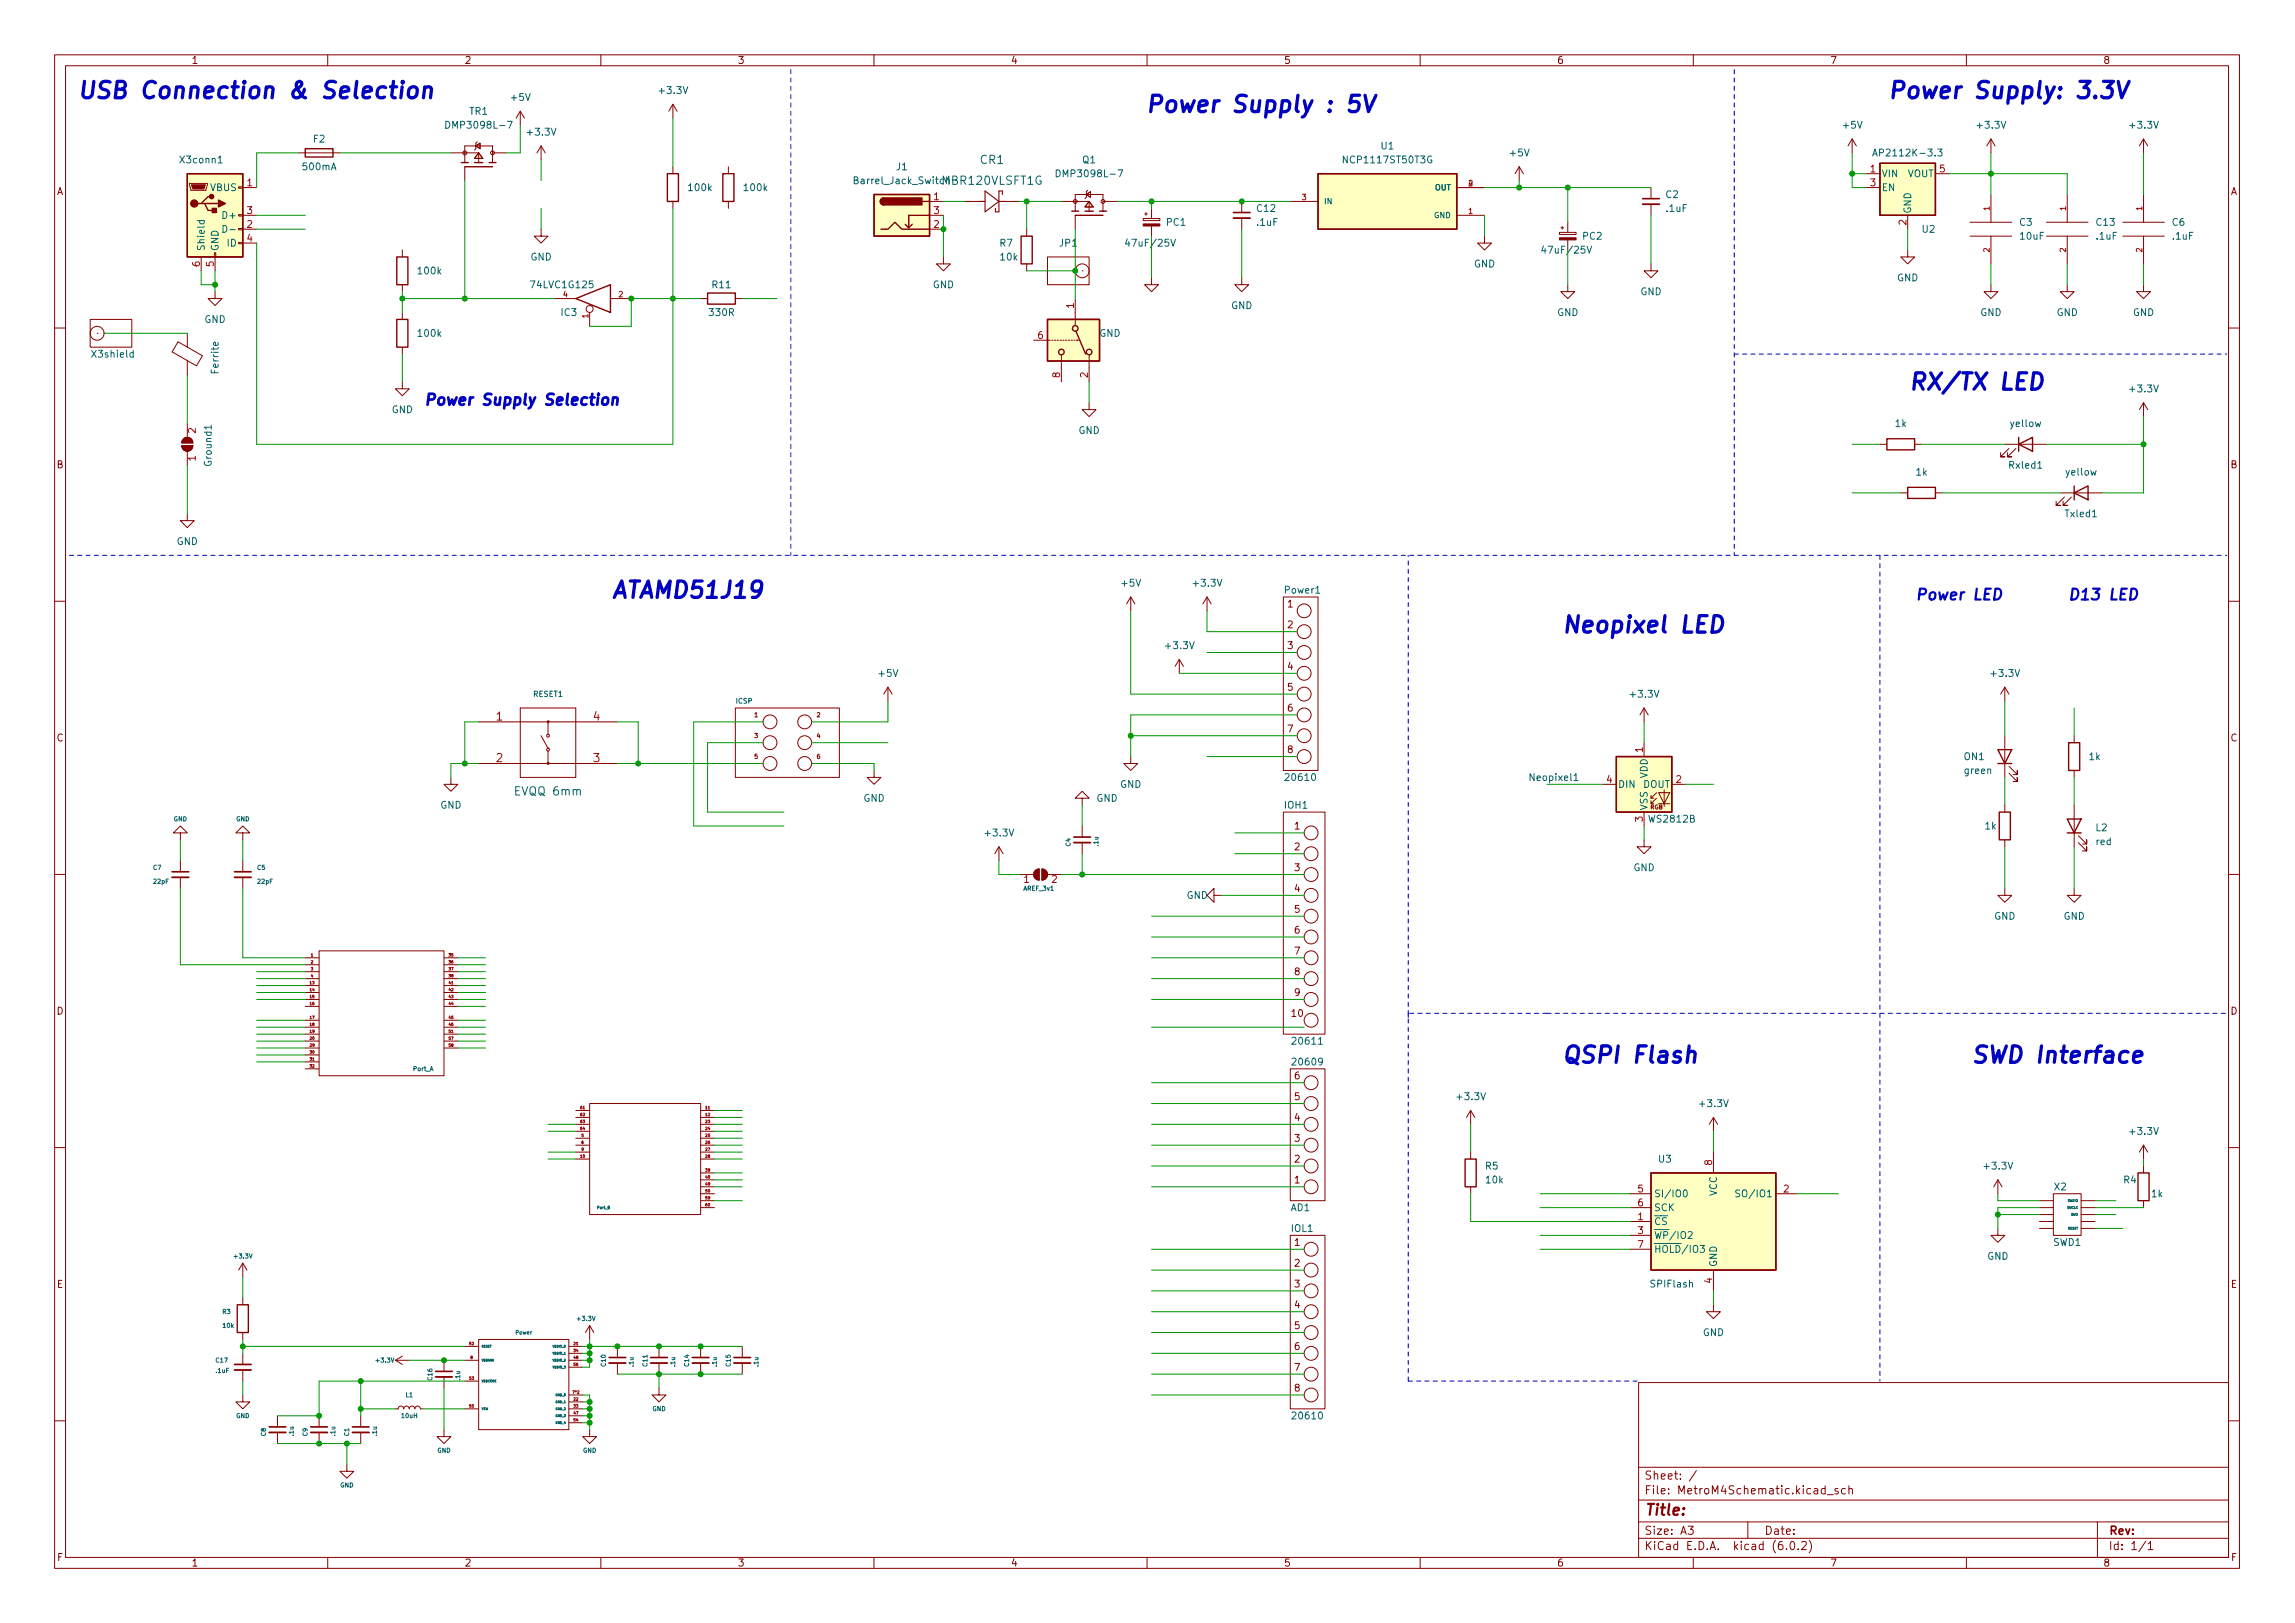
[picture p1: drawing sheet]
<svg xmlns="http://www.w3.org/2000/svg" width="420mm" height="297mm" viewBox="0 0 420 297" stroke-linecap="round" stroke-linejoin="round" font-family="sans-serif">
<defs><g id="words">
<g font-size="4.2" fill="#0000c2">
<text x="14" y="18">USB Connection &amp; Selection</text>
<text x="209.5" y="20.6">Power Supply : 5V</text>
<text x="345.4" y="18">Power Supply: 3.3V</text>
<text x="349.2" y="71.4">RX/TX LED</text>
<text x="111.8" y="109.5">ATAMD51J19</text>
<text x="285.8" y="115.8">Neopixel LED</text>
<text x="285.8" y="194.6">QSPI Flash</text>
<text x="360.7" y="194.6">SWD Interface</text>
</g>
<g font-size="2.8" fill="#0000c2">
<text x="77.5" y="74.2">Power Supply Selection</text>
<text x="350.5" y="109.8">Power LED</text>
<text x="378.5" y="109.8">D13 LED</text>
</g>
<text font-size="2.8" fill="#840000" x="301" y="277.3">Title:</text>
<g font-size="2.1" fill="#006464">
<text x="172.6" y="33.8">MBR120VLSFT1G</text>
<text x="179.5" y="30">CR1</text>
<text x="94.5" y="145.6">EVQQ 6mm</text>
</g>
<g font-size="2.1" fill="#a90000">
<text x="90.9" y="131.9">1</text>
<text x="108.6" y="131.9">4</text>
<text x="90.9" y="139.5">2</text>
<text x="108.6" y="139.5">3</text>
</g>
<g font-size="2.1" fill="#840000">
<text x="301" y="273.5">File: MetroM4Schematic.kicad_sch</text>
<text x="301" y="270.8">Sheet: /</text>
<text x="301" y="280.9">Size: A3</text>
<text x="323" y="280.9">Date:</text>
<text x="386" y="280.9">Rev:</text>
<text x="301" y="283.7">KiCad E.D.A. kicad (6.0.2)</text>
<text x="386" y="283.7">Id: 1/1</text>
</g>
<g font-size="1.8" fill="#840000">
<text x="35" y="11.7">1</text>
<text x="85" y="11.7">2</text>
<text x="135" y="11.7">3</text>
<text x="185" y="11.7">4</text>
<text x="235" y="11.7">5</text>
<text x="285" y="11.7">6</text>
<text x="335" y="11.7">7</text>
<text x="385" y="11.7">8</text>
<text x="10.3" y="35.7">A</text>
<text x="408.3" y="35.7">A</text>
<text x="10.3" y="85.7">B</text>
<text x="408.3" y="85.7">B</text>
<text x="235.7" y="111.2">1</text>
<text x="235.7" y="115">2</text>
<text x="235.7" y="118.8">3</text>
<text x="235.7" y="122.6">4</text>
<text x="235.7" y="126.4">5</text>
<text x="235.7" y="130.2">6</text>
<text x="10.3" y="135.7">C</text>
<text x="235.7" y="134">7</text>
<text x="235.7" y="137.8">8</text>
<text x="408.3" y="135.7">C</text>
<text x="237" y="151.8">1</text>
<text x="237" y="155.6">2</text>
<text x="237" y="159.4">3</text>
<text x="237" y="163.2">4</text>
<text x="237" y="167">5</text>
<text x="237" y="170.9">6</text>
<text x="237" y="174.7">7</text>
<text x="237" y="178.5">8</text>
<text x="10.3" y="185.7">D</text>
<text x="237" y="182.3">9</text>
<text x="408.3" y="185.7">D</text>
<text x="236.5" y="186.1">10</text>
<text x="237" y="197.5">6</text>
<text x="237" y="201.3">5</text>
<text x="237" y="209">3</text>
<text x="237" y="205.1">4</text>
<text x="237" y="212.8">2</text>
<text x="237" y="216.6">1</text>
<text x="237" y="228">1</text>
<text x="237" y="231.8">2</text>
<text x="10.4" y="235.7">E</text>
<text x="237" y="235.6">3</text>
<text x="237" y="239.4">4</text>
<text x="408.4" y="235.7">E</text>
<text x="237" y="243.2">5</text>
<text x="237" y="247.1">6</text>
<text x="237" y="250.9">7</text>
<text x="237" y="254.7">8</text>
<text x="10.4" y="285.7">F</text>
<text x="35" y="286.7">1</text>
<text x="85" y="286.7">2</text>
<text x="135" y="286.7">3</text>
<text x="185" y="286.7">4</text>
<text x="235" y="286.7">5</text>
<text x="285" y="286.7">6</text>
<text x="335" y="286.7">7</text>
<text x="385" y="286.7">8</text>
<text x="408.4" y="285.7">F</text>
</g>
<g font-size="1.8" fill="#006464">
<text x="120.9" y="17.2">+3.3V</text>
<text x="82.4" y="23.5">DMP3098L-7</text>
<text x="86" y="21">TR1</text>
<text x="93.7" y="18.5">+5V</text>
<text x="337.5" y="23.5">+5V</text>
<text x="362.2" y="23.5">+3.3V</text>
<text x="390.1" y="23.5">+3.3V</text>
<text x="33.1" y="29.9">X3conn1</text>
<text x="57.4" y="26.1">F2</text>
<text x="96.7" y="24.8">+3.3V</text>
<text x="198.2" y="29.9">Q1</text>
<text x="246.3" y="29.9">NCP1117ST50T3G</text>
<text x="252.9" y="27.3">U1</text>
<text x="276.5" y="28.6">+5V</text>
<text x="343.9" y="28.6">AP2112K-3.3</text>
<text x="38.5" y="35">VBUS</text>
<text x="55.5" y="31.2">500mA</text>
<text x="126.2" y="35">100k</text>
<text x="136.3" y="35">100k</text>
<text x="156.7" y="33.7">Barrel_Jack_Switch</text>
<text x="164.1" y="31.2">J1</text>
<text x="194.1" y="32.4">DMP3098L-7</text>
<text x="344.4" y="32.4">VIN</text>
<text x="344.4" y="35">EN</text>
<text x="349.2" y="32.4">VOUT</text>
<text x="41.1" y="40">D+</text>
<text x="213.6" y="41.3">PC1</text>
<text x="230.2" y="41.3">.1uF</text>
<text x="230.2" y="38.8">C12</text>
<text x="305" y="36.2">C2</text>
<text x="305.1" y="38.8">.1uF</text>
<text x="349.9" y="39.2" transform="rotate(-90 349.9 39.2)">GND</text>
<text x="369.8" y="41.3">C3</text>
<text x="383.8" y="41.3">C13</text>
<text x="397.7" y="41.3">C6</text>
<text x="37.5" y="46" transform="rotate(-90 37.5 46)">Shield</text>
<text x="40" y="46" transform="rotate(-90 40 46)">GND</text>
<text x="41.7" y="45.1">ID</text>
<text x="97.1" y="47.7">GND</text>
<text x="183.1" y="45.1">R7</text>
<text x="183.2" y="47.7">10k</text>
<text x="194" y="45.1">JP1</text>
<text x="206.7" y="45.1">47uF/25V</text>
<text x="282.9" y="46.4">47uF/25V</text>
<text x="289.8" y="43.9">PC2</text>
<text x="351.9" y="42.6">U2</text>
<text x="369.9" y="43.9">10uF</text>
<text x="383.8" y="43.9">.1uF</text>
<text x="397.8" y="43.9">.1uF</text>
<text x="76.6" y="50.2">100k</text>
<text x="97.5" y="52.7">74LVC1G125</text>
<text x="130.5" y="52.7">R11</text>
<text x="170.8" y="52.7">GND</text>
<text x="269.8" y="48.9">GND</text>
<text x="347.3" y="51.5">GND</text>
<text x="37.4" y="59.1">GND</text>
<text x="102.8" y="57.8">IC3</text>
<text x="130" y="57.8">330R</text>
<text x="225.4" y="56.6">GND</text>
<text x="285.1" y="57.8">GND</text>
<text x="300.3" y="54">GND</text>
<text x="362.5" y="57.8">GND</text>
<text x="376.5" y="57.8">GND</text>
<text x="390.5" y="57.8">GND</text>
<text x="17" y="65.4">X3shield</text>
<text x="76.6" y="61.6">100k</text>
<text x="201.2" y="61.6">GND</text>
<text x="40" y="68.2" transform="rotate(-90 40 68.2)">Ferrite</text>
<text x="390.1" y="71.8">+3.3V</text>
<text x="71.7" y="75.6">GND</text>
<text x="197.4" y="79.4">GND</text>
<text x="347" y="78.1">1k</text>
<text x="368.1" y="78.1">yellow</text>
<text x="38.7" y="85.2" transform="rotate(-90 38.7 85.2)">Ground1</text>
<text x="350.8" y="87">1k</text>
<text x="367.9" y="85.8">Rxled1</text>
<text x="378.3" y="87">yellow</text>
<text x="378.2" y="94.7">Txled1</text>
<text x="32.3" y="99.7">GND</text>
<text x="205.4" y="107.4">+5V</text>
<text x="218.6" y="107.4">+3.3V</text>
<text x="235.3" y="108.6">Power1</text>
<text x="213.6" y="118.8">+3.3V</text>
<text x="161" y="123.9">+5V</text>
<text x="364.7" y="123.9">+3.3V</text>
<text x="298.7" y="127.7">+3.3V</text>
<text x="235.6" y="142.9">20610</text>
<text x="280.3" y="142.9">Neopixel1</text>
<text x="301.6" y="142.5" transform="rotate(-90 301.6 142.5)">VDD</text>
<text x="359.6" y="139.1">ON1</text>
<text x="359.7" y="141.6">green</text>
<text x="382.5" y="139.1">1k</text>
<text x="80.6" y="148">GND</text>
<text x="158.1" y="146.7">GND</text>
<text x="200.7" y="146.7">GND</text>
<text x="205" y="144.2">GND</text>
<text x="235.2" y="148">IOH1</text>
<text x="296.2" y="144.2">DIN</text>
<text x="300.8" y="144.2">DOUT</text>
<text x="301.6" y="148.4" transform="rotate(-90 301.6 148.4)">VSS</text>
<text x="180.5" y="153.1">+3.3V</text>
<text x="302" y="150.5">WS2812B</text>
<text x="363.4" y="151.8">1k</text>
<text x="383.7" y="152.1">L2</text>
<text x="383.8" y="154.7">red</text>
<text x="299" y="159.4">GND</text>
<text x="217.2" y="164.5">GND</text>
<text x="365.1" y="168.3">GND</text>
<text x="377.8" y="168.3">GND</text>
<text x="236.9" y="191.2">20611</text>
<text x="236.9" y="195">20609</text>
<text x="266.9" y="201.3">+3.3V</text>
<text x="311.4" y="202.6">+3.3V</text>
<text x="390.1" y="207.7">+3.3V</text>
<text x="272" y="214">R5</text>
<text x="303.7" y="212.8">U3</text>
<text x="363.4" y="214">+3.3V</text>
<text x="236.3" y="221.7">AD1</text>
<text x="272.1" y="216.6">10k</text>
<text x="302.8" y="219.1">SI/IO0</text>
<text x="302.8" y="221.7">SCK</text>
<text x="314.3" y="218.9" transform="rotate(-90 314.3 218.9)">VCC</text>
<text x="318.7" y="219.1">SO/IO1</text>
<text x="376.1" y="217.8">X2</text>
<text x="388.8" y="216.6">R4</text>
<text x="393.9" y="219.1">1k</text>
<text x="236.4" y="225.5">IOL1</text>
<text x="302.8" y="224.2">~{CS}</text>
<text x="302.8" y="226.7">~{WP}/IO2</text>
<text x="302.8" y="229.3">~{HOLD}/IO3</text>
<text x="314.3" y="231.9" transform="rotate(-90 314.3 231.9)">GND</text>
<text x="363.8" y="230.5">GND</text>
<text x="375.9" y="228">SWD1</text>
<text x="302.3" y="235.6">SPIFlash</text>
<text x="311.7" y="244.5">GND</text>
<text x="236.9" y="259.8">20610</text>
</g>
<g font-size="1.8" fill="#a90000">
<text x="45.2" y="34.1">1</text>
<text x="342.4" y="31.5">1</text>
<text x="342.4" y="34.1">3</text>
<text x="355.1" y="31.5">5</text>
<text x="45.2" y="41.7">2</text>
<text x="45.2" y="39.2">3</text>
<text x="171" y="36.6">1</text>
<text x="171" y="41.7">2</text>
<text x="171" y="39.2">3</text>
<text x="349" y="41.2" transform="rotate(-90 349 41.2)">2</text>
<text x="45.2" y="44.2">4</text>
<text x="36.6" y="48.8" transform="rotate(-90 36.6 48.8)">6</text>
<text x="39.1" y="48.8" transform="rotate(-90 39.1 48.8)">5</text>
<text x="196.6" y="56.4" transform="rotate(-90 196.6 56.4)">1</text>
<text x="190" y="62">6</text>
<text x="194.1" y="69.1" transform="rotate(-90 194.1 69.1)">8</text>
<text x="199.1" y="69.1" transform="rotate(-90 199.1 69.1)">2</text>
<text x="35.8" y="79.3" transform="rotate(-90 35.8 79.3)">2</text>
<text x="35.8" y="84.3" transform="rotate(-90 35.8 84.3)">1</text>
<text x="300.7" y="137.7" transform="rotate(-90 300.7 137.7)">1</text>
<text x="294.1" y="143.3">4</text>
<text x="306.8" y="143.3">2</text>
<text x="300.7" y="150.4" transform="rotate(-90 300.7 150.4)">3</text>
<text x="187.5" y="161.6">1</text>
<text x="192.5" y="161.6">2</text>
<text x="313.4" y="213.3" transform="rotate(-90 313.4 213.3)">8</text>
<text x="299.9" y="218.2">5</text>
<text x="299.9" y="220.8">6</text>
<text x="326.5" y="218.2">2</text>
<text x="299.9" y="223.3">1</text>
<text x="299.9" y="225.8">3</text>
<text x="299.9" y="228.4">7</text>
<text x="313.4" y="234.8" transform="rotate(-90 313.4 234.8)">4</text>
</g>
<g font-size="1.4" fill="#006464">
<text x="262.7" y="34.8">OUT</text>
<text x="242.3" y="37.4">IN</text>
<text x="262.5" y="39.9">GND</text>
<text x="97.6" y="127.5">RESET1</text>
</g>
<g font-size="1.4" fill="#a90000">
<text x="268.8" y="34.1">2</text>
<text x="238.4" y="36.6">3</text>
<text x="268.8" y="39.2">1</text>
<text x="364.2" y="38.5" transform="rotate(-90 364.2 38.5)">1</text>
<text x="378.2" y="38.5" transform="rotate(-90 378.2 38.5)">1</text>
<text x="392.2" y="38.5" transform="rotate(-90 392.2 38.5)">1</text>
<text x="364.2" y="46.2" transform="rotate(-90 364.2 46.2)">2</text>
<text x="378.2" y="46.2" transform="rotate(-90 378.2 46.2)">2</text>
<text x="392.2" y="46.2" transform="rotate(-90 392.2 46.2)">2</text>
<text x="103.1" y="54.4">4</text>
<text x="107.7" y="58.2" transform="rotate(-90 107.7 58.2)">1</text>
<text x="113.3" y="54.4">2</text>
</g>
<text font-size="1.3" fill="#006464" x="134.8" y="128.8">ICSP</text>
<g font-size="1.1" fill="#840000">
<text x="138.1" y="131.2">1</text>
<text x="149.6" y="131.2">2</text>
<text x="138.1" y="135.1">3</text>
<text x="149.6" y="135.1">4</text>
<text x="138.1" y="138.9">5</text>
<text x="149.6" y="138.9">6</text>
<text x="302.1" y="148.1">RGB</text>
</g>
<g font-size="1.1" fill="#006464">
<text x="31.8" y="150.3">GND</text>
<text x="43.2" y="150.3">GND</text>
<text x="196" y="154.9" transform="rotate(-90 196 154.9)">C4</text>
<text x="201.1" y="154.8" transform="rotate(-90 201.1 154.8)">.1u</text>
<text x="28.1" y="159.2">C7</text>
<text x="28.2" y="161.7">22pF</text>
<text x="47.1" y="159.2">C5</text>
<text x="47.2" y="161.7">22pF</text>
<text x="187.4" y="163">AREF_3v1</text>
<text x="75.6" y="196">Port_A</text>
<text x="43" y="230.3">+3.3V</text>
<text x="40.8" y="240.5">R3</text>
<text x="40.8" y="243">10k</text>
<text x="105.8" y="241.7">+3.3V</text>
<text x="39.6" y="251.3">.1uF</text>
<text x="39.6" y="249.4">C17</text>
<text x="68.9" y="249.4">+3.3V</text>
<text x="110.9" y="250" transform="rotate(-90 110.9 250)">C10</text>
<text x="116" y="250.1" transform="rotate(-90 116 250.1)">.1u</text>
<text x="118.5" y="250" transform="rotate(-90 118.5 250)">C11</text>
<text x="123.6" y="250.1" transform="rotate(-90 123.6 250.1)">.1u</text>
<text x="126.1" y="250" transform="rotate(-90 126.1 250)">C14</text>
<text x="131.2" y="250.1" transform="rotate(-90 131.2 250.1)">.1u</text>
<text x="133.8" y="250" transform="rotate(-90 133.8 250)">C15</text>
<text x="138.8" y="250.1" transform="rotate(-90 138.8 250.1)">.1u</text>
<text x="74.3" y="255.7">L1</text>
<text x="79.1" y="252.6" transform="rotate(-90 79.1 252.6)">C16</text>
<text x="84.2" y="252.6" transform="rotate(-90 84.2 252.6)">.1u</text>
<text x="43.2" y="259.5">GND</text>
<text x="48.7" y="262.8" transform="rotate(-90 48.7 262.8)">C8</text>
<text x="53.7" y="262.7" transform="rotate(-90 53.7 262.7)">.1u</text>
<text x="56.3" y="262.8" transform="rotate(-90 56.3 262.8)">C9</text>
<text x="61.4" y="262.7" transform="rotate(-90 61.4 262.7)">.1u</text>
<text x="63.9" y="262.8" transform="rotate(-90 63.9 262.8)">C1</text>
<text x="69" y="262.7" transform="rotate(-90 69 262.7)">.1u</text>
<text x="73.6" y="259.5">10uH</text>
<text x="119.4" y="258.2">GND</text>
<text x="80" y="265.9">GND</text>
<text x="106.7" y="265.9">GND</text>
<text x="62.3" y="272.2">GND</text>
</g>
<text font-size="1" fill="#006464" x="94.4" y="244.2">Power</text>
<g font-size=".7" fill="#a90000">
<text x="56.9" y="175">1</text>
<text x="56.9" y="176.3">2</text>
<text x="56.9" y="177.6">3</text>
<text x="56.9" y="178.9">4</text>
<text x="82.2" y="175">35</text>
<text x="82.2" y="176.3">36</text>
<text x="82.2" y="177.6">37</text>
<text x="82.2" y="178.9">38</text>
<text x="56.7" y="180.1">13</text>
<text x="56.7" y="181.4">14</text>
<text x="56.7" y="182.7">15</text>
<text x="56.7" y="183.9">16</text>
<text x="82.2" y="180.1">41</text>
<text x="82.2" y="181.4">42</text>
<text x="82.2" y="182.7">43</text>
<text x="82.2" y="183.9">44</text>
<text x="56.7" y="186.5">17</text>
<text x="56.7" y="187.7">18</text>
<text x="56.7" y="189">19</text>
<text x="56.7" y="190.3">20</text>
<text x="56.7" y="191.6">29</text>
<text x="82.2" y="186.5">45</text>
<text x="82.2" y="187.7">46</text>
<text x="82.2" y="189">51</text>
<text x="82.2" y="190.3">57</text>
<text x="82.2" y="191.6">58</text>
<text x="56.7" y="192.8">30</text>
<text x="56.7" y="194.1">31</text>
<text x="56.7" y="195.4">32</text>
<text x="106.3" y="203">61</text>
<text x="129.2" y="203">11</text>
<text x="106.3" y="204.3">62</text>
<text x="106.3" y="205.5">63</text>
<text x="106.3" y="206.8">64</text>
<text x="106.5" y="208.1">5</text>
<text x="106.5" y="209.3">6</text>
<text x="129.2" y="204.3">12</text>
<text x="129.2" y="205.5">23</text>
<text x="129.2" y="206.8">24</text>
<text x="129.2" y="208.1">25</text>
<text x="129.2" y="209.3">26</text>
<text x="106.3" y="211.9">10</text>
<text x="106.5" y="210.6">9</text>
<text x="129.2" y="210.6">27</text>
<text x="129.2" y="211.9">28</text>
<text x="129.2" y="214.4">39</text>
<text x="129.2" y="215.7">40</text>
<text x="129.2" y="217">49</text>
<text x="129.2" y="218.2">50</text>
<text x="129.2" y="219.5">59</text>
<text x="129.2" y="220.8">60</text>
<text x="86" y="246.2">52</text>
<text x="86.1" y="248.7">8</text>
<text x="105" y="246.2">21</text>
<text x="105" y="247.4">34</text>
<text x="105" y="248.7">48</text>
<text x="105" y="250">56</text>
<text x="86" y="252.5">53</text>
<text x="86" y="257.6">55</text>
<text x="104.9" y="255.1">7*2</text>
<text x="105" y="256.3">22</text>
<text x="105" y="257.6">33</text>
<text x="105" y="258.9">47</text>
<text x="105" y="260.1">54</text>
</g>
<text font-size=".7" fill="#006464" x="109.3" y="221.3">Port_B</text>
<g font-size=".6" fill="#006464">
<text x="378.4" y="221.2">SWCLK</text>
<text x="378.6" y="219.9">SWDIO</text>
<text x="378.6" y="225">RESET</text>
<text x="379.2" y="222.5">SWO</text>
<text x="88.1" y="246.6">RESET</text>
<text x="88.1" y="249.2">VDDANA</text>
<text x="101.3" y="246.6">VDDIO_0</text>
<text x="101.3" y="247.9">VDDIO_1</text>
<text x="101.3" y="249.2">VDDIO_2</text>
<text x="101.3" y="250.4">VDDIO_3</text>
<text x="88.1" y="253">VDDCORE</text>
<text x="101.8" y="256.8">GND_1</text>
<text x="101.8" y="255.5">GND_0</text>
<text x="88.1" y="258">VSW</text>
<text x="101.8" y="258">GND_2</text>
<text x="101.8" y="259.3">GND_3</text>
<text x="101.8" y="260.6">GND_4</text>
</g>
</g></defs>
<g fill="none" stroke="#840000" stroke-width=".18">
<path d="M10 10h400v277h-400zM12 12h396v273h-396zM60 10v2M110 10v2M123.2 19.1l-.8 1.3M123.2 19.1v2.5M123.2 19.1l.8 1.3M160 10v2M210 10v2M260 10v2M310 10v2M360 10v2"/>
<path d="M34.7 33.6h3.3v.2l-.3 1h-2.8zM43.7 39.3h.7v.2h-.7zM43.7 34.2h.7v.3h-.7zM44.4 34.3h2.6M44.4 39.4h2.6M54.6 28h7.6M82.5 28h5.1M85.1 29.8v-3.1h5.1v3.1M85.1 30.5v2.6M87.1 26.7l.8-.5v1zM87.4 25.9l-.3 .3v1l-.2 .3M87.6 28l.8 1h-1.5z"/>
<path d="M87.6 28v1.8M90.2 28h2.5M95.2 20.4l.8 1.2M95.2 20.4l-.7 1.2M95.2 20.4v2.5M99.1 26.7l-.8 1.3M99.1 26.7v2.5M99.1 26.7l.7 1.3M123.2 30.5v1.3M123.2 36.9v1.2M133.3 30.5v1.3M133.3 36.9v1.2"/>
<path d="M170.2 39.4h2.5M170.2 36.9h2.5M176.5 36.9h2.6M184.1 36.9h2.6M194.3 36.9h5.1M196.8 38.6v-3h5.1v3M196.8 39.4v2.5M198.9 35.6l.7-.5v1zM199.1 34.8l-.2 .3v1l-.3 .3M199.4 36.9l.8 1h-1.6zM199.4 36.9v1.7M201.9 36.9h2.6"/>
<path d="M209.3 40h3v.4h-3zM209.5 39.2h.6M209.8 38.9v.5M210.8 38.1v1.9M227.3 36.9v2M227.3 39.9v2M236.2 36.9h5.1M266.7 34.3h5.1M266.7 39.4h5.1M278.1 30.5l-.7 1.3M278.1 30.5v2.6M278.1 30.5l.8 1.3"/>
<path d="M302.3 34.3v2.1M302.3 37.4v2M339.1 25.4l-.8 1.3M339.1 25.4v2.6M339.1 25.4l.8 1.3M341.6 34.3h2.6M341.6 31.8h2.6M349.2 39.4v2.5M354.3 31.8h2.6M364.5 25.4l-.8 1.3M364.5 25.4v2.6M364.5 35.6v5.1"/>
<path d="M364.5 25.4l.8 1.3M378.5 35.6v5.1M392.4 25.4l-.7 1.3M392.4 25.4v2.6M392.4 35.6v5.1M392.4 25.4l.8 1.3M16.5 58.5h7.6v5h-7.6zM36.8 47v2.6M39.2 46.3h.3v.7h-.3zM39.4 53.4v1.2h1.2l-1.2 1.3-1.3-1.3h1.3M39.4 47v2.6M43.7 44.4h.7v.2h-.7z"/>
<path d="M43.7 41.8h.7v.3h-.7zM44.4 41.9h2.6M44.4 44.5h2.6M73.7 45.8v1.2M73.7 52.1v1.3M73.7 57.2v1.3M99.1 41.9v1.3h1.2l-1.2 1.3-1.3-1.3h1.3M101.6 54.6h3.8M107.9 57.2v2.5M111.8 54.6h3.8M128.3 54.6h1.2M134.6 54.6h1.3"/>
<path d="M170.2 41.9h2.5M172.7 47v1.3h1.3l-1.3 1.3-1.3-1.3h1.3M188 41.9v1.3M188 48.3v1.3M191.8 47h7.6v5.1h-7.6zM196.8 49.6h.1M196.8 54.6v4.9M198.1 49.6h.1M210.8 50.8v1.3h1.3l-1.3 1.3-1.3-1.3h1.3M210.8 41.4v1.8M227.3 50.8v1.3h1.3l-1.3 1.3-1.2-1.3h1.2M271.8 43.2v1.3h1.2l-1.2 1.3-1.3-1.3h1.3"/>
<path d="M285.5 42.5h3v.4h-3zM285.7 41.7h.6M286 41.4v.5M287 52.1v1.3h1.3l-1.3 1.2-1.3-1.2h1.3M287 40.7v1.8M287 43.9v1.9M302.3 48.3v1.3h1.2l-1.2 1.2-1.3-1.2h1.3M349.2 45.8v1.2h1.3l-1.3 1.3-1.2-1.3h1.2M360.7 43.2h7.6M360.7 40.7h7.6M364.5 52.1v1.3h1.3l-1.3 1.2-1.3-1.2h1.3M364.5 43.2v5.1"/>
<path d="M374.6 43.2h7.7M374.6 40.7h7.7M378.5 52.1v1.3h1.2l-1.2 1.2-1.3-1.2h1.3M378.5 43.2v5.1M388.6 43.2h7.6M388.6 40.7h7.6M392.4 52.1v1.3h1.3l-1.3 1.2-1.2-1.2h1.2M392.4 43.2v5.1M10 60h2M17.8 61h.1M19 61h.1M32.6 62.5l4.5 2.6-1.1 1.9-4.5-2.6z"/>
<path d="M34.3 61v2.5M34.3 66v2.6M34.3 77.5v2.5M73.7 69.9v1.3h1.2l-1.2 1.2-1.3-1.2h1.3M73.7 63.5v1.3M189.2 62.3h3.1M192.5 62.3h.3M193 62.3h.3M193.5 62.3h.3M194.1 62.3h.2M194.3 65.1v4.8M194.6 62.3h.2"/>
<path d="M195.1 62.3h.2M195.6 62.3h.2M196.1 62.3h.2M196.6 62.3h.2M197.1 62.3h.3M199.4 73.7v1.3h1.3l-1.3 1.2-1.3-1.2h1.3M199.4 65.1v4.8M392.4 73.7v2.5M392.4 73.7l-.7 1.3M392.4 73.7l.8 1.3M408 60h2M33.3 81.6h2a1.02 1.02 0 0 1-1 1 1.02 1.02 0 0 1-1-1z"/>
<path d="M33.6 80.3a1.02 1.02 0 0 1 1.1-.2 1.02 1.02 0 0 1 .6 1h-2zM34.3 94v1.3h1.3l-1.3 1.3-1.3-1.3h1.3M34.3 82.6v2.5M344.2 81.3h1.2M348 90.2h1.2M350.5 81.3h1.3M354.3 90.2h1.3M367 81.3h7.6M367.8 82.1l-1.5 1.5h.7h-.7v-.8M369.1 82.1l-1.6 1.5h.8h-.8v-.8M377.2 90.2h7.6M378 91l-1.6 1.5h.8h-.8v-.8"/>
<path d="M379.2 91l-1.5 1.5h.8h-.8v-.8M10 110h2M207 109.3l-.8 1.2M207 109.3v2.5M207 109.3l.8 1.2M221 109.3l-.8 1.2M221 109.3v2.5M221 109.3l.7 1.2M234.9 109.3h6.4v31.7h-6.4zM408 110h2M87.6 132.1h25.4M87.6 139.7h25.4"/>
<path d="M95.2 129.6h10.2v12.7h-10.2zM99.1 134.7l1.2 2.2M100.3 136.9h.1M100.3 134.4h.1M100.3 132.1v2.3M100.3 137.5v2.2M134.6 129.6h19.1v12.7h-19.1zM139.7 137.2h.1M162.6 125.8l-.8 1.2M162.6 125.8v2.5M162.6 125.8l.7 1.2M207 138.5v1.2h1.3l-1.3 1.3-1.3-1.3h1.3"/>
<path d="M215.9 120.7l-.8 1.3M215.9 120.7v2.5M215.9 120.7l.8 1.3M301 129.6l-.8 1.2M301 129.6v2.5M301 135.9v2.6M301 129.6l.8 1.2M367 125.8v2.5M367 134.7v7.6M367 125.8l-.7 1.2M367 125.8l.8 1.2M379.7 134.7v1.2"/>
<path d="M33 152.4h1.3l-1.3-1.2-1.3 1.2h1.3v1.3M33 157.5v2M44.4 152.4h1.3l-1.3-1.2-1.2 1.2h1.2v1.3M44.4 157.5v2M82.5 142.3v1.2h1.3l-1.3 1.3-1.2-1.3h1.2M160 141v1.3h1.3l-1.3 1.2-1.3-1.2h1.3M182.9 155l-.8 1.2M182.9 155v2.5M182.9 155l.7 1.2M189.5 159.3l.7-.3v2.1a1.02 1.02 0 0 1-.9-.7 1.02 1.02 0 0 1 .2-1.1zM190.8 159a1.02 1.02 0 0 1 1 1.1 1.02 1.02 0 0 1-1 1zM198.1 146.1h1.3l-1.3-1.3-1.3 1.3h1.3v1.3"/>
<path d="M198.1 151.2v2M198.1 154.2v2M234.9 148.6h7.7v40.7h-7.7zM293.4 143.5h2.5M301 153.7v1.3h1.3l-1.3 1.2-1.3-1.2h1.3M301 148.6v2.6M302.3 146.1h.5M303.3 146.1l-1 1v-.5M303.3 145.1l-1 1v-.5M303.7 145.1h2l-1 2zM303.7 147.1h2M304.7 144.6v3"/>
<path d="M306.1 143.5h2.5M367 147.4v1.2M367 153.7v1.3M367.8 141.5l1.5 1.5v-.7v.7h-.7M367.8 140.2l1.5 1.6v-.8v.8h-.7M379.7 141v1.3M379.7 147.4v7.6M380.5 154.2l1.5 1.5v-.7v.7h-.7M380.5 152.9l1.5 1.6v-.8v.8h-.7M10 160h2M33 160.6v2M44.4 160.6v2"/>
<path d="M55.9 175.3h2.5M55.9 176.6h2.5M55.9 177.8h2.5M55.9 179.1h2.5M58.4 174h22.9v22.9h-22.9zM81.3 175.3h2.5M81.3 176.6h2.5M81.3 177.8h2.5M81.3 179.1h2.5M186.7 160.1h2.5M191.8 160.1h2.5M222.2 163.9v-1.3l-1.2 1.3 1.2 1.2v-1.2h1.3"/>
<path d="M367 162.6v1.3h1.3l-1.3 1.2-1.2-1.2h1.2M379.7 162.6v1.3h1.3l-1.3 1.2-1.2-1.2h1.2M408 160h2M55.9 180.4h2.5M55.9 181.6h2.5M55.9 182.9h2.5M55.9 184.2h2.5M55.9 186.7h2.5M55.9 188h2.5M55.9 189.3h2.5M55.9 190.5h2.5M55.9 191.8h2.5"/>
<path d="M55.9 193.1h2.5M55.9 194.3h2.5M55.9 195.6h2.5M81.3 180.4h2.5M81.3 181.6h2.5M81.3 182.9h2.5M81.3 184.2h2.5M81.3 186.7h2.5M81.3 188h2.5M81.3 189.3h2.5M81.3 190.5h2.5M81.3 191.8h2.5"/>
<path d="M236.2 195.6h6.4v24.1h-6.4zM10 210h2M105.4 212.1h2.5M105.4 203.2h2.5M105.4 204.5h2.5M105.4 205.8h2.5M105.4 207h2.5M105.4 208.3h2.5M105.4 209.6h2.5M105.4 210.9h2.5M107.9 202h20.4v20.3h-20.4zM128.3 212.1h2.5"/>
<path d="M128.3 203.2h2.5M128.3 204.5h2.5M128.3 205.8h2.5M128.3 207h2.5M128.3 208.3h2.5M128.3 209.6h2.5M128.3 210.9h2.5M128.3 214.7h2.5M128.3 215.9h2.5M128.3 217.2h2.5M128.3 218.5h2.5M128.3 219.7h2.5"/>
<path d="M269.2 203.2v2.6M269.2 210.9v1.2M269.2 217.2v1.3M269.2 203.2l-.7 1.3M269.2 203.2l.8 1.3M298.4 218.5h3.9M313.7 204.5v2.5M313.7 210.9v3.8M313.7 204.5l-.8 1.3M313.7 204.5l.8 1.3M325.1 218.5h3.8M365.8 215.9l-.8 1.3"/>
<path d="M365.8 215.9v2.6M365.8 215.9l.7 1.3M373.4 219.7h2.5M375.9 218.5h5.1v7.6h-5.1zM381 219.7h2.5M392.4 209.6v2.5M392.4 213.4v1.3M392.4 219.7v1.3M392.4 209.6l-.7 1.3M392.4 209.6l.8 1.3M408 210h2M44.4 231.2v2.5"/>
<path d="M44.4 237.5v1.3M44.4 231.2l-.7 1.2M44.4 231.2l.8 1.2M128.3 221h2.5M236.2 226.1h6.4v31.7h-6.4zM298.4 221h3.9M298.4 223.6h3.9M298.4 226.1h3.9M298.4 228.6h3.9M313.7 238.8v1.3h1.3l-1.3 1.2-1.3-1.2h1.3M313.7 232.4v3.9M365.8 224.8v1.3h1.2l-1.2 1.3-1.3-1.3h1.3"/>
<path d="M373.4 221h2.5M373.4 224.8h2.5M373.4 223.6h2.5M373.4 222.3h2.5M381 221h2.5M381 224.8h2.5M381 223.6h2.5M381 222.3h2.5M44.4 255.3v1.3h1.3l-1.3 1.2-1.2-1.2h1.2M44.4 243.9v1.2M44.4 247.7v2M44.4 250.7v2.1"/>
<path d="M50.8 259.1v2M58.4 259.1v2M66 259.1v2M72.4 257.8h.5l.1-.3 .4-.2 .4 .2 .1 .3 .1-.3 .3-.2 .4 .2 .2 .3 .2-.4h.5l.2 .1 .1 .3 .2-.3 .4-.2 .3 .2 .2 .3h.5M72.4 249l1.3 .7M72.4 249h2.5M73.7 248.2l-1.3 .8M81.3 249v2M81.3 252v2M85.1 257.8h2.5M85.1 249h2.5M85.1 246.4h2.5"/>
<path d="M85.1 252.8h2.5M87.6 245.1h16.5v16.6h-16.5zM104.2 257.8h2.5M104.2 249h2.5M104.2 246.4h2.5M104.2 256.6h2.5M104.2 247.7h2.5M104.2 259.1h2.5M104.2 250.2h2.5M104.2 255.3h2.5M107.9 242.6l-.7 1.3M107.9 242.6v2.5"/>
<path d="M107.9 242.6l.8 1.3M113 246.4v2M113 249.5v2M120.6 254v1.3h1.3l-1.3 1.3-1.2-1.3h1.2M120.6 246.4v2M120.6 249.5v2M128.3 246.4v2M128.3 249.5v2M135.9 246.4v2M135.9 249.5v2M300 253h108v32h-108zM10 260h2"/>
<path d="M50.8 262.2v2M58.4 262.2v2M63.5 268v1.3h1.3l-1.3 1.2-1.3-1.2h1.3M66 262.2v2M81.3 261.7v1.2h1.2l-1.2 1.3-1.3-1.3h1.3M104.2 260.4h2.5M107.9 261.7v1.2h1.3l-1.3 1.3-1.2-1.3h1.2M300 278.5h108M300 274.5h108M300 268.5h108M309.1 279.3h.9l-.5 .6 .4 .1v.7l-.2 .1h-.4l-.2-.1M310.6 269.1l-1.3 2"/>
<path d="M320 278.5v3M334.1 272.5l-.4-.1-.3 .3v.4l.2 .2h.5M334.1 271.9v1.5M334.5 273.6h1.1M336.5 272.5l-.4-.1-.2 .2 .1 .2 .5 .2v.3h-.6M337.9 272.5l-.5-.1-.3 .3v.4l.2 .2h.6M338.5 272.6l.2-.2 .4 .1v.9M338.5 271.9v1.5M384 278.5v6.5M408 260h2M60 285v2M110 285v2"/>
<path d="M160 285v2M210 285v2M260 285v2M300 281.5h108M310 285v2M327.1 283.5v.1M327.9 282.2l.2-.1a.8 .8 0 0 1 .5 .8 .8 .8 0 0 1-.5 .7 1 1 0 0 1-.2-1.4zM329.2 283.5v.1M329.9 282.3l.5-.2 .2 .2 .1 .2-.9 1.1h.9M331.2 281.9a1.72 1.72 0 0 1 0 2.3M360 285v2M392.9 282l-1.3 2"/>
<path d="M393.3 282.5l.4-.4v1.5M393.3 283.6h.8"/>
<circle cx="85.1" cy="28" r=".36"/>
<circle cx="90.2" cy="28" r=".36"/>
<circle cx="196.8" cy="36.9" r=".36"/>
<circle cx="201.9" cy="36.9" r=".36"/>
<circle cx="107.9" cy="56.6" r=".63"/>
<circle cx="198.1" cy="49.6" r="1.27"/>
<circle cx="17.8" cy="61" r="1.27"/>
<circle cx="238.8" cy="115.6" r="1.27"/>
<circle cx="238.8" cy="119.4" r="1.27"/>
<circle cx="238.8" cy="111.8" r="1.27"/>
<circle cx="100.3" cy="134.7" r=".25"/>
<circle cx="100.3" cy="137.2" r=".25"/>
<circle cx="141" cy="139.7" r="1.27"/>
<circle cx="141" cy="135.9" r="1.27"/>
<circle cx="141" cy="132.1" r="1.27"/>
<circle cx="147.3" cy="139.7" r="1.27"/>
<circle cx="147.3" cy="135.9" r="1.27"/>
<circle cx="147.3" cy="132.1" r="1.27"/>
<circle cx="238.8" cy="138.5" r="1.27"/>
<circle cx="238.8" cy="127" r="1.27"/>
<circle cx="238.8" cy="130.8" r="1.27"/>
<circle cx="238.8" cy="134.7" r="1.27"/>
<circle cx="238.8" cy="123.2" r="1.27"/>
<circle cx="240" cy="156.2" r="1.27"/>
<circle cx="240" cy="152.4" r="1.27"/>
<circle cx="240" cy="175.3" r="1.27"/>
<circle cx="240" cy="163.9" r="1.27"/>
<circle cx="240" cy="179.1" r="1.27"/>
<circle cx="240" cy="171.5" r="1.27"/>
<circle cx="240" cy="167.7" r="1.27"/>
<circle cx="240" cy="160.1" r="1.27"/>
<circle cx="240" cy="198.2" r="1.27"/>
<circle cx="240" cy="186.7" r="1.27"/>
<circle cx="240" cy="182.9" r="1.27"/>
<circle cx="240" cy="209.6" r="1.27"/>
<circle cx="240" cy="205.8" r="1.27"/>
<circle cx="240" cy="202" r="1.27"/>
<circle cx="240" cy="213.4" r="1.27"/>
<circle cx="240" cy="217.2" r="1.27"/>
<circle cx="240" cy="228.6" r="1.27"/>
<circle cx="240" cy="232.4" r="1.27"/>
<circle cx="240" cy="236.3" r="1.27"/>
<circle cx="240" cy="251.5" r="1.27"/>
<circle cx="240" cy="243.9" r="1.27"/>
<circle cx="240" cy="240.1" r="1.27"/>
<circle cx="240" cy="247.7" r="1.27"/>
<circle cx="240" cy="255.3" r="1.27"/>
</g>
<g fill="#ffffc2" stroke="#ffffc2" stroke-width=".18">
<path d="M34.3 31.8h10.1v15.2h-10.1z"/>
<path d="M87.6 28l.8 1h-1.5z"/>
<path d="M87.1 26.7l.8-.5v1z"/>
<path d="M344.2 29.9h10.1v9.5h-10.1z"/>
<path d="M199.4 36.9l.8 1h-1.6z"/>
<path d="M198.9 35.6l.7-.5v1z"/>
<path d="M160 35.6h10.2v7.6h-10.2z"/>
<path d="M191.8 58.5h9.5v7.6h-9.5z"/>
<path d="M241.3 31.8h25.4v10.1h-25.4z"/>
<path d="M302.3 214.7h22.8v17.7h-22.8z"/>
<path d="M295.9 138.5h10.2v10.1h-10.2z"/>
</g>
<g fill="none" stroke="#840000" stroke-width=".25">
<path d="M34.3 31.8h10.1v15.2h-10.1zM36.8 37.2h.7l.6 1.3h1.3M37.5 37.2h2.5M38.7 36h-.6l-1.3 1.2h-.6M55.9 27.2h5.1v1.5h-5.1zM84.5 29.8h1.2M85.1 30.5h5.1M86.9 29.8h1.5M89.5 29.8h1.3M122.2 31.8h2v5.1h-2zM132.3 31.8h2.1v5.1h-2.1zM160 35.6h10.2v7.6h-10.2z"/>
<path d="M161.8 36.2a.64 .64 0 0 0-.6 .7 .64 .64 0 0 0 .6 .6M168.9 36.9h1.3M170.2 39.4h-3.8v2.3l-.7-.6M196.2 38.6h1.3M196.8 39.4h5.1M198.6 38.6h1.6M201.3 38.6h1.3M241.3 31.8h25.4v10.1h-25.4zM344.2 29.9h10.1v9.5h-10.1zM72.6 47h2.1v5.1h-2.1zM72.6 58.5h2.1v5h-2.1zM105.4 54.6l6.4-2.5v5.1z"/>
<path d="M129.5 53.6h5.1v2.1h-5.1zM161.3 41.9h1.3l1.2-1.2 1.3 1.2h5.1M167 41.1l-.6 .6M186.9 43.2h2.1v5.1h-2.1zM191.8 58.5h9.5v7.6h-9.5zM197 60.6l1.8 4.2M345.4 80.3h5.1v2h-5.1zM349.2 89.2h5.1v2h-5.1zM369.6 81.3l2.5-1.3v2.6zM369.6 80v2.6M379.7 90.2l2.6-1.3v2.6zM379.7 88.9v2.6"/>
<path d="M100.3 139.6h.1M100.3 132h.1M295.9 138.5h10.2v10.1h-10.2zM365.8 137.2h2.5l-1.3 2.5zM365.8 139.7h2.5M378.7 135.9h2v5.1h-2zM366 148.6h2v5.1h-2zM378.5 149.9h2.5l-1.3 2.5zM378.5 152.4h2.5M268.2 212.1h2.1v5.1h-2.1zM302.3 214.7h22.8v17.7h-22.8zM391.4 214.7h2v5h-2z"/>
<path d="M43.4 238.8h2.1v5.1h-2.1z"/>
<circle cx="194.3" cy="64.4" r=".51"/>
<circle cx="196.9" cy="60.1" r=".51"/>
<circle cx="199.4" cy="64.4" r=".51"/>
<circle cx="100.3" cy="139.7" r=".13"/>
<circle cx="100.3" cy="132.1" r=".13"/>
</g>
<g fill="#840000" stroke="#840000" stroke-width=".25">
<path d="M40 36.6l1.3 .6-1.3 .7z"/>
<path d="M38.9 38.1h.7v.8h-.7z"/>
<path d="M161.3 36.4l.5-.2v1.3a.63 .63 0 0 1-.6-.4 .63 .63 0 0 1 .1-.7z"/>
<path d="M161.8 36.2h7v1.3h-7z"/>
<circle cx="35.6" cy="37.2" r=".63"/>
<circle cx="38.7" cy="36" r=".38"/>
</g>
<g fill="#840000" stroke="#840000" stroke-width=".18">
<path d="M35.1 33.8h2.5l-.3 .8h-2z"/>
<path d="M209.3 41h3v.4h-3z"/>
<path d="M33.3 81.6h2a1.02 1.02 0 0 1-1 1 1.02 1.02 0 0 1-1-1z"/>
<path d="M33.6 80.3a1.02 1.02 0 0 1 1.1-.2 1.02 1.02 0 0 1 .6 1h-2z"/>
<path d="M285.5 43.5h3v.4h-3z"/>
<path d="M189.5 159.3l.7-.3v2.1a1.02 1.02 0 0 1-.9-.7 1.02 1.02 0 0 1 .2-1.1z"/>
<path d="M190.8 159a1.02 1.02 0 0 1 1 1.1 1.02 1.02 0 0 1-1 1z"/>
</g>
<g fill="none" stroke="#006464" stroke-width=".18">
<path d="M39.9 29.8h.8M81.6 22.2a.64 .64 0 0 1 .7 .6 .64 .64 0 0 1-.7 .7zM92.9 22.2h.9l-.6 1.3M193.4 31.1a.64 .64 0 0 1 .7 .6 .64 .64 0 0 1-.7 .7zM204.7 31.1h.8l-.5 1.3M342.8 28.6l.5-1.3 .4 1.3M343 28.2h.6M354.8 27.3h.7l-.4 .5 .4 .1v.5l-.2 .2-.5-.2M36.1 40.4h1.3M36.6 40.4v.3l.2 .3 .5-.1v-.5M40.8 41.3a.64 .64 0 0 1 .8 .6 .64 .64 0 0 1-.8 .6zM42.1 42h1"/>
<path d="M206.4 43.7l-.3 .9h.7M214.3 43.8l.5 1.3 .4-1.3M282.6 45l-.3 .9h.7M290.5 45.1l.5 1.2 .4-1.2M24.4 64.6l-.4-.1-.2 .3 .1 .5h.5M24.4 64.1v1.3M38.7 77.8v.8M373.1 85.7h.7M383.1 94.6h.7M240.9 108.6h.7M288.2 141.9l.3-.3v1.3M288.2 142.9h.7"/>
<path d="M241.4 191.1h.7M308.3 217.9l.2-.1a.68 .68 0 0 1 .4 .6 .68 .68 0 0 1-.4 .7l-.3-.5zM318.5 217.8h-.5l-.2 .1v.4l.6 .2 .1 .3-.3 .3-.4-.1"/>
</g>
<g fill="none" stroke="#840000" stroke-width=".33">
<path d="M225.8 39.9h3.1M300.7 37.4h3.1M196.6 154.2h3M31.5 160.6h3M42.9 160.6h3.1M42.9 250.7h3.1M79.8 252h3M111.5 249.5h3.1M119.1 249.5h3.1M126.7 249.5h3.1M134.4 249.5h3M49.3 262.2h3"/>
<path d="M56.9 262.2h3M64.5 262.2h3.1"/>
</g>
<g fill="none" stroke="#840000" stroke-width=".3">
<path d="M225.8 38.9h3.1M300.7 36.4h3.1M31.5 159.5h3M42.9 159.5h3.1M196.6 153.2h3M42.9 249.7h3.1M79.8 251h3M111.5 248.4h3.1M119.1 248.4h3.1M126.7 248.4h3.1M134.4 248.4h3M49.3 261.1h3"/>
<path d="M56.9 261.1h3M64.5 261.1h3.1"/>
</g>
<path d="M179.1 36.9h1.2M180.3 35l2.6 1.9-2.6 1.9zM182.9 36.9h1.2M183.5 35.6v-.6h-.6v3.8h-.7v-.7" fill="none" stroke="#840000" stroke-width=".2"/>
<g fill="none" stroke="#0000c2" stroke-width=".6">
<path d="M71.5 15.9h1.1M73.6 15.9l-.2 2M73.8 14.9l-.2 .1 .1 .2 .2-.2-.1-.1-.1 .3M75 16.2a.78 .78 0 0 1 .8-.3 .78 .78 0 0 1 .6 .6l-.1 .8a.82 .82 0 0 1-.8 .6 .82 .82 0 0 1-.8-.6l.1-.8zM77.7 16.2a.74 .74 0 0 1 1.3 .1l-.2 1.6M77.8 15.9l-.3 2M248.9 17.4h-1.4l-.3 1.5 .4-.3h.7l.3 .1 .2 .4-.1 .8-.1 .2-.5 .3h-.7l-.4-.3M249.9 17.4l.6 3 1.4-3M385.1 14.9h1.8l-1.1 1.1h.4l.4 .3 .1 .3-.1 .7-.1 .3-.5 .3h-.9l-.4-.3M387.8 14.9l.6 3 1.4-3M372.3 68.2h.7a1.45 1.45 0 0 1 .6 2.3 1.36 1.36 0 0 1-1.7 .7zM313.8 112.7h.7a1.45 1.45 0 0 1 .6 2.3 1.36 1.36 0 0 1-1.7 .7z"/>
<path d="M309.1 192.7a.74 .74 0 0 1 1.3 .2l-.2 1.5M390.6 193.4l1.5-.3-.1-.5-.2-.2h-.6l-.3 .2-.2 .3-.1 1.1 .1 .3 .2 .1h.6l.3-.1"/>
</g>
<path d="M110.4 72.9a.52 .52 0 0 1 .6-.2 .52 .52 0 0 1 .4 .4l-.1 .6a.55 .55 0 0 1-.5 .4 .55 .55 0 0 1-.6-.4zM112.2 72.9a.49 .49 0 0 1 .9 .1l-.2 1.1M112.3 72.7l-.2 1.4" fill="none" stroke="#0000c2" stroke-width=".5"/>
<path d="M365.3 107.7h.5a1.08 1.08 0 0 1 .6 1.1 1.08 1.08 0 0 1-.8 .9h-.5zM390.2 107.7a.96 .96 0 0 1 1.1 .6 .96 .96 0 0 1-.3 1.1l-.6 .3h-.4z" fill="none" stroke="#0000c2" stroke-width=".4"/>
<path d="M144.8 12.7v88.9M317.5 12.7v88.9M317.5 64.8h90.2M12.7 101.6h395M344.2 101.6v83.9M257.8 185.5v1.2M283.2 185.5h-25.4M283.2 185.5h124.5M344.2 185.5v67.3M257.8 252.8v-151.2M299.7 252.8h-41.9" fill="none" stroke="#0000c2" stroke-width=".18" stroke-dasharray=".8 .8"/>
<g fill="none" stroke="#009600" stroke-width=".18">
<path d="M47 39.4h8.9M54.6 28h-7.6v6.3M62.2 28h20.3M85.1 33.1v21.5M95.2 22.9v5.1h-2.5M99.1 29.2v3.9M99.1 38.1v3.8M123.2 21.6v8.9M123.2 38.1v43.2h-76.2v-36.8M172.7 36.9h3.8M172.7 39.4v7.6M186.7 36.9h7.6"/>
<path d="M188 36.9v5M204.5 36.9h31.7M210.8 36.9v1.2M271.8 34.3h30.5M271.8 39.4v3.8M278.1 33.1v1.2M287 34.3v6.4M302.3 39.4v8.9M339.1 28v6.3h2.5M339.1 31.8h2.5M356.9 31.8h21.6v3.8M364.5 28v7.6"/>
<path d="M392.4 28v7.6M36.8 49.6v2.5h2.6M39.4 49.6v3.8M47 41.9h8.9M73.7 54.6h27.9M73.7 53.4v3.8M128.3 54.6h-12.7v5.1h-7.7M135.9 54.6h6.3M188 49.6h8.8M196.8 41.9v12.7M210.8 43.2v7.6M227.3 41.9v8.9"/>
<path d="M287 45.8v6.3M349.2 41.9v3.9M364.5 48.3v3.8M378.5 48.3v3.8M392.4 48.3v3.8M19 61h15.3M34.3 68.6v8.9M73.7 64.8v5.1M199.4 69.9v3.8M392.4 76.2v14h-7.6M34.3 85.1v8.9M339.1 90.2h8.9"/>
<path d="M339.1 81.3h5.1M351.8 81.3h15.2M355.6 90.2h21.6M374.6 81.3h17.8M207 111.8v15.2h30.5M221 111.8v3.8h16.5M221 119.4h16.5M87.6 132.1h-2.5v7.6M87.6 139.7h-5.1v2.6M113 132.1h3.8v7.6M113 139.7h26.7M139.7 132.1h-12.7v19.1h16.5"/>
<path d="M139.7 135.9h-10.2v12.7h14M148.6 135.9h14M148.6 139.7h11.4v1.3M162.6 128.3v3.8h-14M207 134.7h30.5M215.9 123.2h21.6M221 138.5h16.5M237.5 130.8h-30.5v7.7M301 132.1v3.8M367 128.3v6.4M379.7 129.6v5.1M33 153.7v3.8"/>
<path d="M44.4 153.7v3.8M182.9 157.5v2.6h3.8M198.1 147.4v3.8M198.1 156.2v3.9M226.1 156.2h12.7M226.1 152.4h12.7M283.2 143.5h10.2M301 151.2v2.5M308.6 143.5h5.1M367 142.3v5.1M367 155v7.6M379.7 142.3v5.1"/>
<path d="M379.7 155v7.6M33 162.6v14h22.9M44.4 162.6v12.7h11.5M47 179.1h8.9M47 177.8h8.9M83.8 176.6h5.1M83.8 179.1h5.1M83.8 177.8h5.1M83.8 175.3h5.1M194.3 160.1h44.5M210.8 179.1h28M210.8 175.3h28"/>
<path d="M210.8 167.7h28M210.8 171.5h28M223.5 163.9h15.3M47 180.4h8.9M47 186.7h8.9M47 182.9h8.9M47 181.6h8.9M47 188h8.9M47 190.5h8.9M47 191.8h8.9M47 189.3h8.9M47 193.1h8.9"/>
<path d="M47 194.3h8.9M83.8 180.4h5.1M83.8 186.7h5.1M83.8 182.9h5.1M83.8 181.6h5.1M83.8 188h5.1M83.8 184.2h5.1M83.8 190.5h5.1M83.8 191.8h5.1M83.8 189.3h5.1M210.8 182.9h28M210.8 188h28"/>
<path d="M210.8 198.2h28M100.3 205.8h5.1M100.3 207h5.1M100.3 212.1h5.1M100.3 210.9h5.1M130.8 219.7h5.1M130.8 205.8h5.1M130.8 207h5.1M130.8 212.1h5.1M130.8 210.9h5.1M130.8 217.2h5.1M130.8 215.9h5.1"/>
<path d="M130.8 214.7h5.1M130.8 204.5h5.1M130.8 203.2h5.1M130.8 209.6h5.1M130.8 208.3h5.1M210.8 205.8h28M210.8 217.2h28M210.8 209.6h28M210.8 202h28M210.8 213.4h28M269.2 218.5v5.1h29.2M269.2 205.8v5.1"/>
<path d="M281.9 218.5h16.5M313.7 207v3.9M328.9 218.5h7.6M365.8 218.5v1.2h7.6M383.5 219.7h3.8M392.4 212.1v1.3M44.4 233.7v3.8M210.8 228.6h28M210.8 232.4h28M210.8 236.3h28M281.9 221h16.5M281.9 226.1h16.5"/>
<path d="M281.9 228.6h16.5M313.7 236.3v2.5M365.8 222.3h7.6M373.4 221h-7.6v3.8M383.5 221h8.9M383.5 222.3h3.8M383.5 224.8h5.1M44.4 246.4h40.7M44.4 245.1v2.6M44.4 252.8v2.5M66 257.8h6.4M66 252.8v6.3"/>
<path d="M74.9 249h10.2M77.5 257.8h7.6M81.3 254v7.7M85.1 252.8h-26.7v6.3h-7.6M106.7 247.7h1.2M106.7 255.3h1.2v6.4M106.7 257.8h1.2M106.7 259.1h1.2M106.7 256.6h1.2M106.7 249h1.2M106.7 246.4h29.2M107.9 245.1v5.1h-1.2"/>
<path d="M113 251.5h22.9M120.6 251.5v2.5M210.8 240.1h28M210.8 243.9h28M210.8 247.7h28M210.8 251.5h28M210.8 255.3h28M50.8 264.2h15.2M63.5 264.2v3.8M106.7 260.4h1.2"/>
</g>
<g fill="#009600" stroke="#009600" stroke-width=".18">
<circle cx="196.8" cy="49.6" r=".46"/>
<circle cx="172.7" cy="41.9" r=".46"/>
<circle cx="188" cy="36.9" r=".46"/>
<circle cx="210.8" cy="36.9" r=".46"/>
<circle cx="227.3" cy="36.9" r=".46"/>
<circle cx="287" cy="34.3" r=".46"/>
<circle cx="278.1" cy="34.3" r=".46"/>
<circle cx="339.1" cy="31.8" r=".46"/>
<circle cx="365.8" cy="222.3" r=".46"/>
<circle cx="364.5" cy="31.8" r=".46"/>
<circle cx="198.1" cy="160.1" r=".46"/>
<circle cx="207" cy="134.7" r=".46"/>
<circle cx="392.4" cy="81.3" r=".46"/>
<circle cx="107.9" cy="246.4" r=".46"/>
<circle cx="107.9" cy="259.1" r=".46"/>
<circle cx="107.9" cy="257.8" r=".46"/>
<circle cx="107.9" cy="256.6" r=".46"/>
<circle cx="107.9" cy="260.4" r=".46"/>
<circle cx="107.9" cy="249" r=".46"/>
<circle cx="107.9" cy="247.7" r=".46"/>
<circle cx="85.1" cy="139.7" r=".46"/>
<circle cx="116.8" cy="139.7" r=".46"/>
<circle cx="120.6" cy="251.5" r=".46"/>
<circle cx="120.6" cy="246.4" r=".46"/>
<circle cx="113" cy="246.4" r=".46"/>
<circle cx="128.3" cy="251.5" r=".46"/>
<circle cx="128.3" cy="246.4" r=".46"/>
<circle cx="66" cy="257.8" r=".46"/>
<circle cx="66" cy="252.8" r=".46"/>
<circle cx="58.4" cy="259.1" r=".46"/>
<circle cx="81.3" cy="249" r=".46"/>
<circle cx="58.4" cy="264.2" r=".46"/>
<circle cx="63.5" cy="264.2" r=".46"/>
<circle cx="44.4" cy="246.4" r=".46"/>
<circle cx="39.4" cy="52.1" r=".46"/>
<circle cx="85.1" cy="54.6" r=".46"/>
<circle cx="115.6" cy="54.6" r=".46"/>
<circle cx="123.2" cy="54.6" r=".46"/>
<circle cx="73.7" cy="54.6" r=".46"/>
</g>
<use href="#words"/>
</svg>
